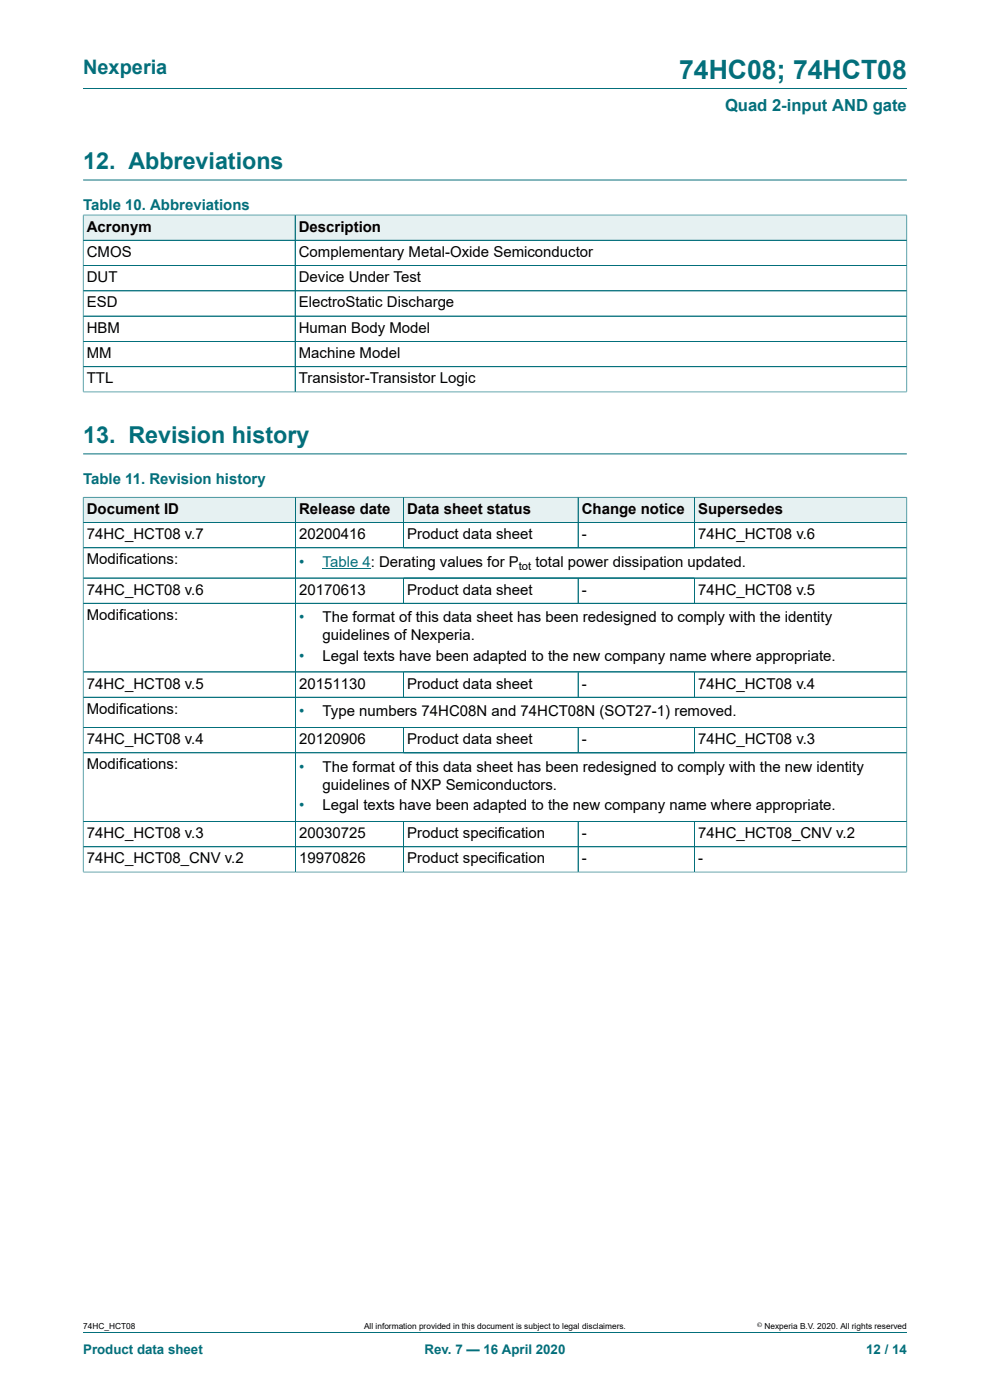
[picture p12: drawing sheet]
<svg xmlns="http://www.w3.org/2000/svg" width="210mm" height="297mm" viewBox="0 0 210 297" stroke-linecap="round" stroke-linejoin="round" font-family="sans-serif">
<defs><g id="words">
<text font-size="5.6" fill="#036f7b" x="144.1" y="16.8">74HC08; 74HCT08</text>
<g font-size="4.9" fill="#036f7b">
<text x="17.6" y="35.9">12. Abbreviations</text>
<text x="17.6" y="94">13. Revision history</text>
</g>
<text font-size="4.2" fill="#036f7b" x="17.6" y="15.6">Nexperia</text>
<text font-size="3.5" fill="#036f7b" x="153.8" y="23.7">Quad 2-input AND gate</text>
<g font-size="3.2" fill="#036f7b">
<text x="17.6" y="44.5">Table 10. Abbreviations</text>
<text x="17.6" y="102.6">Table 11. Revision history</text>
<text x="63.4" y="120.2">•</text>
<text x="63.4" y="132">•</text>
<text x="63.4" y="140.2">•</text>
<text x="63.4" y="152">•</text>
<text x="63.4" y="163.7">•</text>
<text x="63.4" y="171.9">•</text>
</g>
<g font-size="3.2">
<text x="18.4" y="49.1">Acronym</text>
<text x="63.4" y="49.1">Description</text>
<text x="18.4" y="54.5">CMOS</text>
<text x="18.4" y="59.8">DUT</text>
<text x="63.4" y="54.5">Complementary Metal-Oxide Semiconductor</text>
<text x="63.4" y="59.8">Device Under Test</text>
<text x="18.4" y="65.2">ESD</text>
<text x="63.4" y="65.2">ElectroStatic Discharge</text>
<text x="18.4" y="70.6">HBM</text>
<text x="63.4" y="70.6">Human Body Model</text>
<text x="18.4" y="75.9">MM</text>
<text x="63.4" y="75.9">Machine Model</text>
<text x="18.4" y="81.3">TTL</text>
<text x="63.4" y="81.3">Transistor-Transistor Logic</text>
<text x="18.4" y="109">Document ID</text>
<text x="63.4" y="109">Release date</text>
<text x="86.4" y="109">Data sheet status</text>
<text x="123.4" y="109">Change notice</text>
<text x="148.1" y="109">Supersedes</text>
<text x="18.4" y="114.3">74HC_HCT08 v.7</text>
<text x="18.4" y="119.7">Modifications:</text>
<text x="63.4" y="114.3">20200416</text>
<text x="86.4" y="114.3">Product data sheet</text>
<text x="123.4" y="114.3">-</text>
<text x="148.1" y="114.3">74HC_HCT08 v.6</text>
<text x="113.6" y="120.2">total power dissipation updated.</text>
<text x="18.4" y="126.1">74HC_HCT08 v.6</text>
<text x="18.4" y="131.5">Modifications:</text>
<text x="63.4" y="126.1">20170613</text>
<text x="86.4" y="126.1">Product data sheet</text>
<text x="123.4" y="126.1">-</text>
<text x="148.1" y="126.1">74HC_HCT08 v.5</text>
<text x="68.4" y="132">The format of this data sheet has been redesigned to comply with the identity</text>
<text x="68.4" y="135.8">guidelines of Nexperia.</text>
<text x="68.4" y="140.2">Legal texts have been adapted to the new company name where appropriate.</text>
<text x="18.4" y="146.1">74HC_HCT08 v.5</text>
<text x="63.4" y="146.1">20151130</text>
<text x="86.4" y="146.1">Product data sheet</text>
<text x="123.4" y="146.1">-</text>
<text x="148.1" y="146.1">74HC_HCT08 v.4</text>
<text x="18.4" y="151.4">Modifications:</text>
<text x="68.4" y="152">Type numbers 74HC08N and 74HCT08N (SOT27-1) removed.</text>
<text x="18.4" y="157.8">74HC_HCT08 v.4</text>
<text x="63.4" y="157.8">20120906</text>
<text x="86.4" y="157.8">Product data sheet</text>
<text x="123.4" y="157.8">-</text>
<text x="148.1" y="157.8">74HC_HCT08 v.3</text>
<text x="18.4" y="163.2">Modifications:</text>
<text x="68.4" y="163.7">The format of this data sheet has been redesigned to comply with the new identity</text>
<text x="68.4" y="167.5">guidelines of NXP Semiconductors.</text>
<text x="68.4" y="171.9">Legal texts have been adapted to the new company name where appropriate.</text>
<text x="18.4" y="177.8">74HC_HCT08 v.3</text>
<text x="63.4" y="177.8">20030725</text>
<text x="86.4" y="177.8">Product specification</text>
<text x="123.4" y="177.8">-</text>
<text x="148.1" y="177.8">74HC_HCT08_CNV v.2</text>
<text x="18.4" y="183.1">74HC_HCT08_CNV v.2</text>
<text x="63.4" y="183.1">19970826</text>
<text x="86.4" y="183.1">Product specification</text>
<text x="123.4" y="183.1">-</text>
<text x="148.1" y="183.1">-</text>
</g>
<text font-size="3.2" fill="#00f" x="68.4" y="120.2">Table 4: Derating values for P</text>
<g font-size="2.8" fill="#036f7b">
<text x="17.6" y="287.2">Product data sheet</text>
<text x="90.1" y="287.2">Rev. 7 — 16 April 2020</text>
<text x="183.7" y="287.2">12 / 14</text>
</g>
<text font-size="2.4" x="110.1" y="120.9">tot</text>
<g font-size="1.8">
<text x="17.6" y="282">74HC_HCT08</text>
<text x="77.2" y="282">All information provided in this document is subject to legal disclaimers.</text>
<text x="162.2" y="282">Nexperia B.V. 2020. All rights reserved</text>
</g>
<text font-size="1.4" x="160.6" y="281.6">©</text>
</g></defs>
<path d="M17.6 18.8h174.8M17.6 38.2h174.8" fill="none" stroke="#036f7b" stroke-width=".21"/>
<path d="M17.7 45.7h44.8v5.2h-44.8z" fill="#e6f1f2"/>
<path d="M17.6 45.5v5.5h45v-5.4h-45" fill="none" stroke="#036f7b" stroke-width=".21"/>
<path d="M62.7 45.7h129.6v5.2h-129.6z" fill="#e6f1f2"/>
<path d="M17.6 51h174.8M17.6 56.3h174.8M17.6 45.7v37.5M17.7 45.6h174.7M62.6 45.6v37.5M192.4 45.5v37.7M17.6 61.7h174.8M17.6 67.1h174.8M17.6 72.4h174.8M17.6 77.8h174.8M17.6 83.1h174.8M17.6 96.3h174.8" fill="none" stroke="#036f7b" stroke-width=".21"/>
<path d="M17.7 105.6h44.9v5.2h-44.9z" fill="#e6f1f2"/>
<path d="M17.6 105.4v5.4h45.1v-5.3h-45.1" fill="none" stroke="#036f7b" stroke-width=".21"/>
<path d="M62.7 105.6h22.8v5.2h-22.8z" fill="#e6f1f2"/>
<path d="M62.7 105.5h22.9v5.3h-22.9z" fill="none" stroke="#036f7b" stroke-width=".21"/>
<path d="M85.7 105.6h36.9v5.2h-36.9z" fill="#e6f1f2"/>
<path d="M85.6 105.5h37v5.3h-37z" fill="none" stroke="#036f7b" stroke-width=".21"/>
<path d="M122.7 105.6h24.6v5.2h-24.6z" fill="#e6f1f2"/>
<path d="M122.6 105.5h24.7v5.3h-24.7z" fill="none" stroke="#036f7b" stroke-width=".21"/>
<path d="M147.4 105.6h44.9v5.2h-44.9z" fill="#e6f1f2"/>
<g fill="none" stroke="#036f7b" stroke-width=".21">
<path d="M17.6 116.2h174.8M17.6 110.8h174.8M17.6 105.6v79.5M17.7 105.5h174.7M62.7 105.6v79.4M85.6 105.6v10.6M122.6 105.6v10.6M147.3 105.5v10.7M192.4 105.4v79.7M17.6 122.6h174.8M17.6 128h174.8M85.6 122.6v5.4"/>
<path d="M122.6 122.6v5.4M147.3 122.6v5.4M17.6 142.6h174.8M17.6 147.9h174.8M17.6 154.3h174.8M17.6 159.7h174.8M85.6 142.6v5.3M85.6 154.3v5.4M122.6 142.6v5.3M122.6 154.3v5.4M147.3 142.6v5.3M147.3 154.3v5.4"/>
<path d="M17.6 174.3h174.8M17.6 179.6h174.8M85.6 174.3v10.7M122.6 174.3v10.7M147.3 174.3v10.7M17.6 185h174.8M17.6 282.6h174.8"/>
</g>
<path d="M68.4 120.6h10.3" fill="none" stroke="#00f" stroke-width=".21"/>
<use href="#words"/>
</svg>
